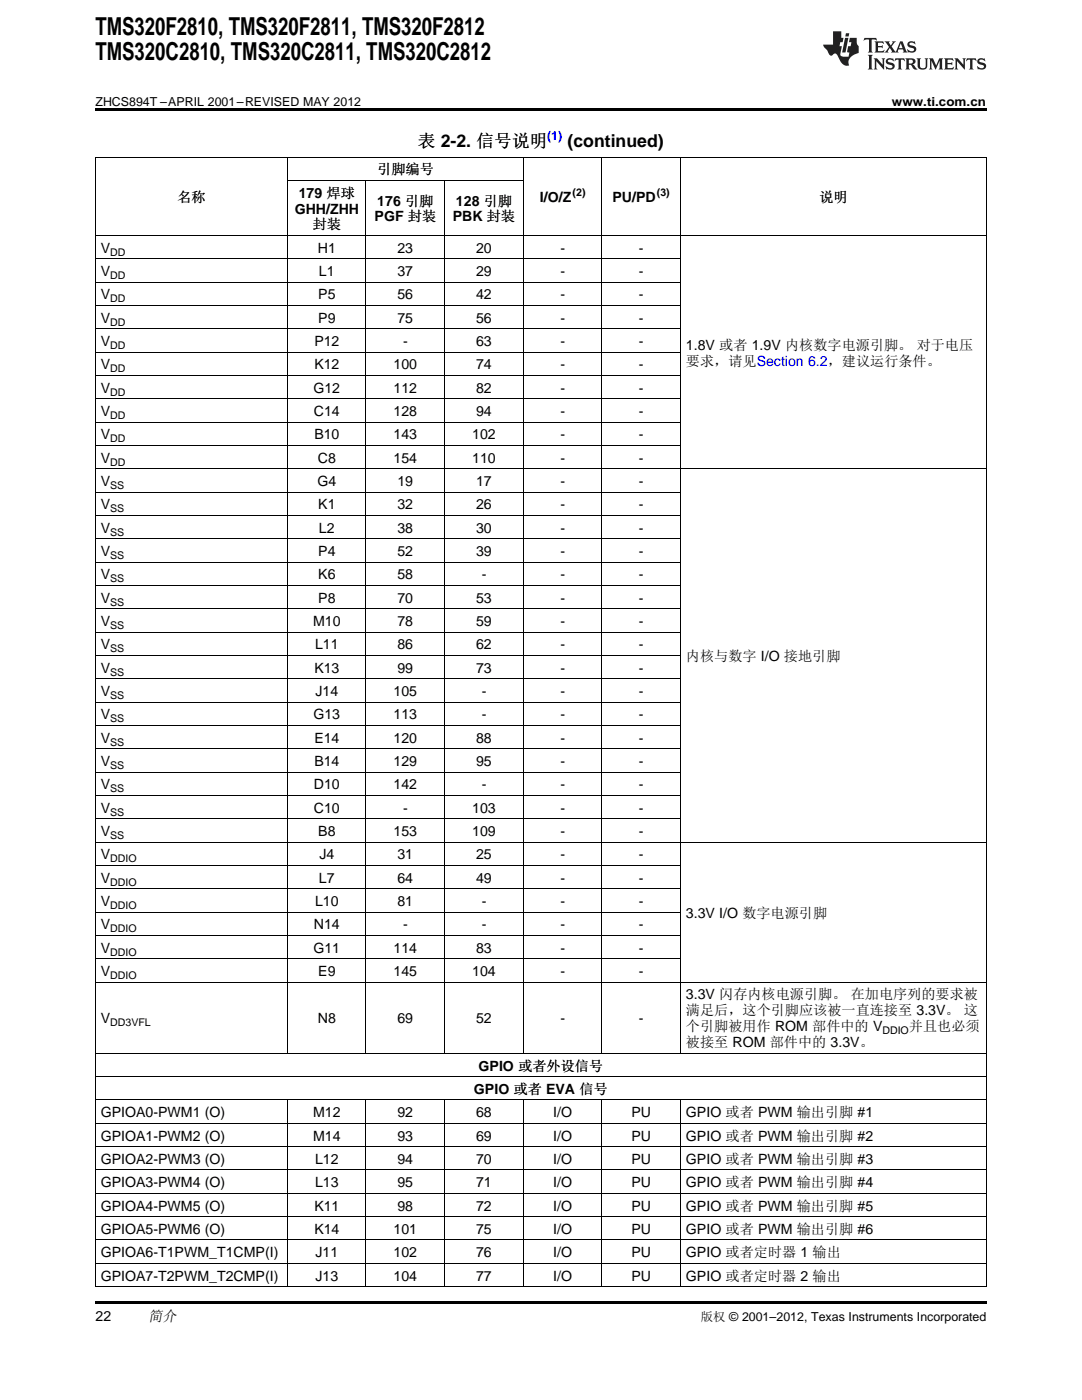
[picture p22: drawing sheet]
<svg xmlns="http://www.w3.org/2000/svg" width="216mm" height="279mm" viewBox="0 0 216 279" stroke-linecap="round" stroke-linejoin="round" font-family="sans-serif">
<defs><g id="words">
<g font-size="4.9">
<text x="19" y="7.1">TMS320F2810, TMS320F2811, TMS320F2812</text>
<text x="19" y="12">TMS320C2810, TMS320C2811, TMS320C2812</text>
</g>
<g font-size="3.5">
<text x="83.4" y="29.3">表 2-2. 信号说明</text>
<text x="113.2" y="29.3">(continued)</text>
</g>
<text font-size="2.9" x="29.6" y="263.6">简介</text>
<g font-size="2.8">
<text x="75.3" y="34.8">引脚编号</text>
<text x="35.4" y="40.3">名称</text>
<text x="59.6" y="39.4">179 焊球</text>
<text x="75.3" y="41">176 引脚</text>
<text x="91" y="41">128 引脚</text>
<text x="107.7" y="40.3">I/O/Z</text>
<text x="122.2" y="40.3">PU/PD</text>
<text x="163.5" y="40.3">说明</text>
<text x="58.8" y="42.6">GHH/ZHH</text>
<text x="62.4" y="45.8">封装</text>
<text x="74.8" y="44.2">PGF 封装</text>
<text x="90.3" y="44.2">PBK 封装</text>
<text x="20.1" y="50.4">V</text>
<text x="63.4" y="50.4">H1</text>
<text x="79.3" y="50.4">23</text>
<text x="95" y="50.4">20</text>
<text x="111.8" y="50.4">-</text>
<text x="127.5" y="50.4">-</text>
<text x="20.1" y="55.1">V</text>
<text x="20.1" y="59.8">V</text>
<text x="63.5" y="59.8">P5</text>
<text x="63.6" y="55.1">L1</text>
<text x="79.3" y="55.1">37</text>
<text x="79.3" y="59.8">56</text>
<text x="95" y="55.1">29</text>
<text x="95" y="59.8">42</text>
<text x="111.8" y="55.1">-</text>
<text x="111.8" y="59.8">-</text>
<text x="127.5" y="55.1">-</text>
<text x="127.5" y="59.8">-</text>
<text x="20.1" y="64.4">V</text>
<text x="63.5" y="64.4">P9</text>
<text x="79.3" y="64.4">75</text>
<text x="95" y="64.4">56</text>
<text x="111.8" y="64.4">-</text>
<text x="127.5" y="64.4">-</text>
<text x="20.1" y="69.1">V</text>
<text x="62.7" y="69.1">P12</text>
<text x="80.4" y="69.1">-</text>
<text x="95" y="69.1">63</text>
<text x="111.8" y="69.1">-</text>
<text x="127.5" y="69.1">-</text>
<text x="136.9" y="69.8">1.8V 或者 1.9V 内核数字电源引脚。 对于电压</text>
<text x="20.1" y="73.7">V</text>
<text x="62.7" y="73.7">K12</text>
<text x="78.5" y="73.7">100</text>
<text x="95" y="73.7">74</text>
<text x="111.8" y="73.7">-</text>
<text x="127.5" y="73.7">-</text>
<text x="136.9" y="73">要求，请见Section 6.2，建议运行条件。</text>
<text x="20.1" y="78.4">V</text>
<text x="20.1" y="83">V</text>
<text x="62.5" y="78.4">G12</text>
<text x="62.6" y="83">C14</text>
<text x="78.5" y="78.4">112</text>
<text x="78.5" y="83">128</text>
<text x="95" y="78.4">82</text>
<text x="95" y="83">94</text>
<text x="111.8" y="78.4">-</text>
<text x="111.8" y="83">-</text>
<text x="127.5" y="78.4">-</text>
<text x="127.5" y="83">-</text>
<text x="20.1" y="87.7">V</text>
<text x="62.7" y="87.7">B10</text>
<text x="78.5" y="87.7">143</text>
<text x="94.2" y="87.7">102</text>
<text x="111.8" y="87.7">-</text>
<text x="127.5" y="87.7">-</text>
<text x="20.1" y="92.4">V</text>
<text x="63.4" y="92.4">C8</text>
<text x="78.5" y="92.4">154</text>
<text x="94.2" y="92.4">110</text>
<text x="111.8" y="92.4">-</text>
<text x="127.5" y="92.4">-</text>
<text x="20.1" y="97">V</text>
<text x="20.1" y="101.7">V</text>
<text x="63.3" y="97">G4</text>
<text x="63.5" y="101.7">K1</text>
<text x="79.3" y="97">19</text>
<text x="79.3" y="101.7">32</text>
<text x="95" y="97">17</text>
<text x="95" y="101.7">26</text>
<text x="111.8" y="97">-</text>
<text x="111.8" y="101.7">-</text>
<text x="127.5" y="97">-</text>
<text x="127.5" y="101.7">-</text>
<text x="20.1" y="106.3">V</text>
<text x="63.6" y="106.3">L2</text>
<text x="79.3" y="106.3">38</text>
<text x="95" y="106.3">30</text>
<text x="111.8" y="106.3">-</text>
<text x="127.5" y="106.3">-</text>
<text x="20.1" y="111">V</text>
<text x="63.5" y="111">P4</text>
<text x="79.3" y="111">52</text>
<text x="95" y="111">39</text>
<text x="111.8" y="111">-</text>
<text x="127.5" y="111">-</text>
<text x="20.1" y="115.6">V</text>
<text x="63.5" y="115.6">K6</text>
<text x="79.3" y="115.6">58</text>
<text x="96.1" y="115.6">-</text>
<text x="111.8" y="115.6">-</text>
<text x="127.5" y="115.6">-</text>
<text x="20.1" y="120.3">V</text>
<text x="20.1" y="125">V</text>
<text x="62.5" y="125">M10</text>
<text x="63.5" y="120.3">P8</text>
<text x="79.3" y="120.3">70</text>
<text x="79.3" y="125">78</text>
<text x="95" y="120.3">53</text>
<text x="95" y="125">59</text>
<text x="111.8" y="120.3">-</text>
<text x="111.8" y="125">-</text>
<text x="127.5" y="120.3">-</text>
<text x="127.5" y="125">-</text>
<text x="20.1" y="129.6">V</text>
<text x="62.9" y="129.6">L11</text>
<text x="79.3" y="129.6">86</text>
<text x="95" y="129.6">62</text>
<text x="111.8" y="129.6">-</text>
<text x="127.5" y="129.6">-</text>
<text x="136.9" y="131.9">内核与数字 I/O 接地引脚</text>
<text x="20.1" y="134.3">V</text>
<text x="62.7" y="134.3">K13</text>
<text x="79.3" y="134.3">99</text>
<text x="95" y="134.3">73</text>
<text x="111.8" y="134.3">-</text>
<text x="127.5" y="134.3">-</text>
<text x="20.1" y="138.9">V</text>
<text x="20.1" y="143.6">V</text>
<text x="62.5" y="143.6">G13</text>
<text x="62.9" y="138.9">J14</text>
<text x="78.5" y="138.9">105</text>
<text x="78.5" y="143.6">113</text>
<text x="96.1" y="138.9">-</text>
<text x="96.1" y="143.6">-</text>
<text x="111.8" y="138.9">-</text>
<text x="111.8" y="143.6">-</text>
<text x="127.5" y="138.9">-</text>
<text x="127.5" y="143.6">-</text>
<text x="20.1" y="148.2">V</text>
<text x="62.7" y="148.2">E14</text>
<text x="78.5" y="148.2">120</text>
<text x="95" y="148.2">88</text>
<text x="111.8" y="148.2">-</text>
<text x="127.5" y="148.2">-</text>
<text x="20.1" y="152.9">V</text>
<text x="62.7" y="152.9">B14</text>
<text x="78.5" y="152.9">129</text>
<text x="95" y="152.9">95</text>
<text x="111.8" y="152.9">-</text>
<text x="127.5" y="152.9">-</text>
<text x="20.1" y="157.6">V</text>
<text x="62.6" y="157.6">D10</text>
<text x="78.5" y="157.6">142</text>
<text x="96.1" y="157.6">-</text>
<text x="111.8" y="157.6">-</text>
<text x="127.5" y="157.6">-</text>
<text x="20.1" y="162.2">V</text>
<text x="20.1" y="166.9">V</text>
<text x="62.6" y="162.2">C10</text>
<text x="63.5" y="166.9">B8</text>
<text x="78.5" y="166.9">153</text>
<text x="80.4" y="162.2">-</text>
<text x="94.2" y="162.2">103</text>
<text x="94.2" y="166.9">109</text>
<text x="111.8" y="162.2">-</text>
<text x="111.8" y="166.9">-</text>
<text x="127.5" y="162.2">-</text>
<text x="127.5" y="166.9">-</text>
<text x="20.1" y="171.5">V</text>
<text x="63.7" y="171.5">J4</text>
<text x="79.3" y="171.5">31</text>
<text x="95" y="171.5">25</text>
<text x="111.8" y="171.5">-</text>
<text x="127.5" y="171.5">-</text>
<text x="20.1" y="176.2">V</text>
<text x="63.6" y="176.2">L7</text>
<text x="79.3" y="176.2">64</text>
<text x="95" y="176.2">49</text>
<text x="111.8" y="176.2">-</text>
<text x="127.5" y="176.2">-</text>
<text x="20.1" y="180.8">V</text>
<text x="20.1" y="185.5">V</text>
<text x="62.6" y="185.5">N14</text>
<text x="62.9" y="180.8">L10</text>
<text x="79.3" y="180.8">81</text>
<text x="80.4" y="185.5">-</text>
<text x="96.1" y="180.8">-</text>
<text x="96.1" y="185.5">-</text>
<text x="111.8" y="180.8">-</text>
<text x="111.8" y="185.5">-</text>
<text x="127.5" y="180.8">-</text>
<text x="127.5" y="185.5">-</text>
<text x="136.9" y="183.2">3.3V I/O 数字电源引脚</text>
<text x="20.1" y="190.1">V</text>
<text x="62.5" y="190.1">G11</text>
<text x="78.5" y="190.1">114</text>
<text x="95" y="190.1">83</text>
<text x="111.8" y="190.1">-</text>
<text x="127.5" y="190.1">-</text>
<text x="20.1" y="194.8">V</text>
<text x="63.5" y="194.8">E9</text>
<text x="78.5" y="194.8">145</text>
<text x="94.2" y="194.8">104</text>
<text x="111.8" y="194.8">-</text>
<text x="127.5" y="194.8">-</text>
<text x="136.9" y="199.5">3.3V 闪存内核电源引脚。 在加电序列的要求被</text>
<text x="136.9" y="202.6">满足后，这个引脚应该被一直连接至 3.3V。 这</text>
<text x="20.1" y="204.2">V</text>
<text x="63.4" y="204.2">N8</text>
<text x="79.3" y="204.2">69</text>
<text x="95" y="204.2">52</text>
<text x="111.8" y="204.2">-</text>
<text x="127.5" y="204.2">-</text>
<text x="136.9" y="205.8">个引脚被用作 ROM 部件中的 V</text>
<text x="136.9" y="209">被接至 ROM 部件中的 3.3V。</text>
<text x="181.4" y="205.8">并且也必须</text>
<text x="95.5" y="213.6">GPIO 或者外设信号</text>
<text x="94.6" y="218.3">GPIO 或者 EVA 信号</text>
<text x="20.1" y="223">GPIOA0-PWM1 (O)</text>
<text x="20.1" y="227.6">GPIOA1-PWM2 (O)</text>
<text x="62.5" y="223">M12</text>
<text x="62.5" y="227.6">M14</text>
<text x="79.3" y="223">92</text>
<text x="79.3" y="227.6">93</text>
<text x="95" y="223">68</text>
<text x="95" y="227.6">69</text>
<text x="110.4" y="223">I/O</text>
<text x="110.4" y="227.6">I/O</text>
<text x="126" y="223">PU</text>
<text x="126" y="227.6">PU</text>
<text x="136.9" y="223">GPIO 或者 PWM 输出引脚 #1</text>
<text x="136.9" y="227.6">GPIO 或者 PWM 输出引脚 #2</text>
<text x="20.1" y="232.3">GPIOA2-PWM3 (O)</text>
<text x="62.9" y="232.3">L12</text>
<text x="79.3" y="232.3">94</text>
<text x="95" y="232.3">70</text>
<text x="110.4" y="232.3">I/O</text>
<text x="126" y="232.3">PU</text>
<text x="136.9" y="232.3">GPIO 或者 PWM 输出引脚 #3</text>
<text x="20.1" y="236.9">GPIOA3-PWM4 (O)</text>
<text x="62.9" y="236.9">L13</text>
<text x="79.3" y="236.9">95</text>
<text x="95" y="236.9">71</text>
<text x="110.4" y="236.9">I/O</text>
<text x="126" y="236.9">PU</text>
<text x="136.9" y="236.9">GPIO 或者 PWM 输出引脚 #4</text>
<text x="20.1" y="241.6">GPIOA4-PWM5 (O)</text>
<text x="62.7" y="241.6">K11</text>
<text x="79.3" y="241.6">98</text>
<text x="95" y="241.6">72</text>
<text x="110.4" y="241.6">I/O</text>
<text x="126" y="241.6">PU</text>
<text x="136.9" y="241.6">GPIO 或者 PWM 输出引脚 #5</text>
<text x="20.1" y="246.2">GPIOA5-PWM6 (O)</text>
<text x="20.1" y="250.9">GPIOA6-T1PWM_T1CMP(I)</text>
<text x="62.7" y="246.2">K14</text>
<text x="62.9" y="250.9">J11</text>
<text x="78.5" y="246.2">101</text>
<text x="78.5" y="250.9">102</text>
<text x="95" y="246.2">75</text>
<text x="95" y="250.9">76</text>
<text x="110.4" y="246.2">I/O</text>
<text x="110.4" y="250.9">I/O</text>
<text x="126" y="246.2">PU</text>
<text x="126" y="250.9">PU</text>
<text x="136.9" y="246.2">GPIO 或者 PWM 输出引脚 #6</text>
<text x="136.9" y="250.9">GPIO 或者定时器 1 输出</text>
<text x="20.1" y="255.6">GPIOA7-T2PWM_T2CMP(I)</text>
<text x="62.9" y="255.6">J13</text>
<text x="78.5" y="255.6">104</text>
<text x="95" y="255.6">77</text>
<text x="110.4" y="255.6">I/O</text>
<text x="126" y="255.6">PU</text>
<text x="136.9" y="255.6">GPIO 或者定时器 2 输出</text>
<text x="19" y="263.6">22</text>
</g>
<g font-size="2.5">
<text x="19" y="21.1">ZHCS894T –APRIL 2001–REVISED MAY 2012</text>
<text x="178" y="21.1">www.ti.com.cn</text>
<text x="139.8" y="263.6">版权 © 2001–2012, Texas Instruments Incorporated</text>
</g>
<text font-size="2.5" fill="#00f" x="109.2" y="27.9">(1)</text>
<g font-size="2.1">
<text x="114.3" y="39.2">(2)</text>
<text x="131.1" y="39.2">(3)</text>
<text x="22" y="51">DD</text>
<text x="22" y="55.7">DD</text>
<text x="22" y="60.3">DD</text>
<text x="22" y="65">DD</text>
<text x="22" y="69.6">DD</text>
<text x="22" y="74.3">DD</text>
<text x="22" y="79">DD</text>
<text x="22" y="83.6">DD</text>
<text x="22" y="88.3">DD</text>
<text x="22" y="92.9">DD</text>
<text x="22" y="97.6">SS</text>
<text x="22" y="102.2">SS</text>
<text x="22" y="106.9">SS</text>
<text x="22" y="111.5">SS</text>
<text x="22" y="116.2">SS</text>
<text x="22" y="120.9">SS</text>
<text x="22" y="125.5">SS</text>
<text x="22" y="130.2">SS</text>
<text x="22" y="134.8">SS</text>
<text x="22" y="139.5">SS</text>
<text x="22" y="144.1">SS</text>
<text x="22" y="148.8">SS</text>
<text x="22" y="153.5">SS</text>
<text x="22" y="158.1">SS</text>
<text x="22" y="162.8">SS</text>
<text x="22" y="167.4">SS</text>
<text x="22" y="172.1">DDIO</text>
<text x="22" y="176.7">DDIO</text>
<text x="22" y="181.4">DDIO</text>
<text x="22" y="186.1">DDIO</text>
<text x="22" y="190.7">DDIO</text>
<text x="22" y="195.4">DDIO</text>
<text x="22" y="204.8">DD3VFL</text>
<text x="176.1" y="206.4">DDIO</text>
</g>
</g></defs>
<g fill="#231f20">
<path d="M172.5 7.6l-.1 .5 .4-.2h.6v.1v2.1l-.2 .4h.9l-.2-.4v-2.1l.1-.1h.5l.5 .2-.2-.5zM174.5 8.3l.2 .3v1.5l-.2 .4h1.8l.2-.6a1.04 1.04 0 0 1-1.3 .2v-.7h.6l.3 .2v-.6l-.3 .2h-.6v-.6l.8-.1 .4 .3-.2-.5zM176.5 8.3l.9 1.1-.9 1.1h.8l-.2-.2 .4-.7 .5 .7-.2 .2h1.5l-.2-.2 .2-.4h.9l.1 .4-.2 .2h1l-.3-.3-.7-1.9h-.5l-.9 2-.8-1 .9-1h-.8l.1 .3-.4 .5-.3-.6 .1-.2zM179.7 8.6l.4 1h-.7zM181.3 8.4a.63 .63 0 0 0-.2 .7 .63 .63 0 0 0 .6 .4l.6 .2 .1 .2a.75 .75 0 0 1-.7 .4 .75 .75 0 0 1-.6-.5l.1 .7 .1-.1a1.11 1.11 0 0 0 1.5-.6 1.13 1.13 0 0 0-1.2-.8l-.1-.4a1.04 1.04 0 0 1 1.2 .2l-.2-.5-.2 .1-.4-.2zM173.2 10.9l.2 .4v2.2l-.2 .4h1l-.3-.4v-2.2l.3-.4zM174.3 11.6l.3 .4v1.5l-.3 .4h.8l-.2-.4v-1.3l1.5 1.7v-1.9l.2-.4h-.7l.2 .4v.9l-1.1-1.3zM177 11.8a.62 .62 0 0 0-.2 .7 .62 .62 0 0 0 .6 .4l.6 .1 .1 .3a.76 .76 0 0 1-.7 .3 .76 .76 0 0 1-.7-.4l.2 .7 .1-.1a1.11 1.11 0 0 0 1.5-.6 1.13 1.13 0 0 0-1.2-.8l-.1-.4a1.04 1.04 0 0 1 1.2 .2l-.2-.6-.2 .1-.5-.1zM178.7 11.6l-.2 .6a.61 .61 0 0 1 .8-.3v1.6l-.2 .4h.9l-.2-.4v-1.6a.63 .63 0 0 1 .7 .3l-.1-.6zM180.6 11.6l.3 .4v1.5l-.3 .4h1l-.2-.2-.1-.8 .6 .2a.76 .76 0 0 0 1.2 .7l-1-1a.58 .58 0 0 0 .6-.5 .58 .58 0 0 0-.5-.6zM181.4 11.9h.1a.45 .45 0 0 1 .5 .1 .45 .45 0 0 1 .1 .5l-.8 .2zM182.9 11.6l.2 .2a2.17 2.17 0 0 0 .3 1.9 .99 .99 0 0 0 1.6-.6v-1.1l.2-.4h-.7l.2 .2a1.92 1.92 0 0 1-.2 1.8 .6 .6 0 0 1-.9-.5v-1.1l.2-.4zM185.4 11.6l.2 .4v1.5l-.2 .4h.7l-.2-.4v-1.4l.8 1.8 .8-1.8v1.4l-.2 .4h.9l-.2-.4v-1.5l.2-.4h-.8l-.6 1.5-.6-1.5zM188.4 11.6l.2 .4v1.5l-.2 .4h1.8l.1-.6a1.04 1.04 0 0 1-1.2 .1v-.6h.5l.4 .2v-.6l-.4 .2h-.5v-.7h.8l.3 .3-.1-.6zM190.5 11.6l.2 .4v1.5l-.2 .4h.7l-.2-.4v-1.3l1.5 1.7v-1.9l.2-.4h-.7l.2 .4v.9l-1.1-1.3zM192.9 11.6l-.1 .6a.61 .61 0 0 1 .7-.3l.1 1.6-.3 .4h1l-.3-.4 .1-1.6a.63 .63 0 0 1 .7 .3l-.1-.6zM195.2 11.8a.62 .62 0 0 0-.2 .7 .62 .62 0 0 0 .6 .4l.6 .1 .1 .3a.76 .76 0 0 1-.7 .3 .76 .76 0 0 1-.6-.4l.1 .7 .1-.1a1.11 1.11 0 0 0 1.6-.6 1.13 1.13 0 0 0-1.3-.8l-.1-.4a1.04 1.04 0 0 1 1.2 .2l-.1-.6-.2 .1-.5-.1z"/>
<path d="M166.2 6.3v2.6h-1.9v.4l.8 .9a.91 .91 0 0 0 1 .8 .56 .56 0 0 1 .5-.3 .56 .56 0 0 1 .5 .3l.4 .8a1.53 1.53 0 0 0 1.9 1.2 1.54 1.54 0 0 1 1-2.1l.9-.3v-1.4a1.52 1.52 0 0 1-.4-1.6h-1.3l-.2 .8h.5l-.2 .8h-.5l-.1 1v.2l.4 .1-.2 .8a1.93 1.93 0 0 1-1.6-.3l.3-1.8h-.5l.2-.8h.4l.2-.8h-.4v-1.3zM168.6 7.6l-.6 2.9h.7l.6-2.9zM168.8 6.6l-.1 .7h.6l.2-.7z"/>
</g>
<path d="M19 21.6h177.8v.6h-177.8zM19 259.7h177.8v.5h-177.8z" fill="#000"/>
<g fill="none" stroke="#000" stroke-width=".2">
<path d="M19 31.3h177.8M19.1 31.4v225.4M57.3 31.4v178.9M57.4 36h47.1M73 36.1v174.2M88.7 36.1v174.2M104.4 31.4v178.9M120.1 31.4v178.9M135.8 31.4v178.9M196.8 31.4v225.4M19 56.3h116.8M19 51.7h116.8"/>
<path d="M19 47h177.8M19 79.6h116.8M19 74.9h116.8M19 70.3h116.8M19 65.6h116.8M19 61h116.8M19 98.2h116.8M19 93.6h177.8M19 88.9h116.8M19 84.3h116.8M19 116.9h116.8M19 112.2h116.8"/>
<path d="M19 107.5h116.8M19 102.9h116.8M19 135.5h116.8M19 130.8h116.8M19 126.2h116.8M19 121.5h116.8M19 158.8h116.8M19 154.1h116.8M19 149.5h116.8M19 144.8h116.8M19 140.1h116.8M19 177.4h116.8"/>
<path d="M19 172.7h116.8M19 168.1h177.8M19 163.4h116.8M19 196h177.8M19 191.4h116.8M19 186.7h116.8M19 182.1h116.8M19 219.5h177.8M19 214.9h177.8M19 210.2h177.8M57.3 219.6v37.2M73 219.6v37.2"/>
<path d="M88.7 219.6v37.2M104.4 219.6v37.2M120.1 219.6v37.2M135.8 219.6v37.2M19 238.1h177.8M19 233.5h177.8M19 228.8h177.8M19 224.2h177.8M19 256.8h177.8M19 252.1h177.8M19 247.5h177.8M19 242.8h177.8"/>
</g>
<use href="#words"/>
</svg>
